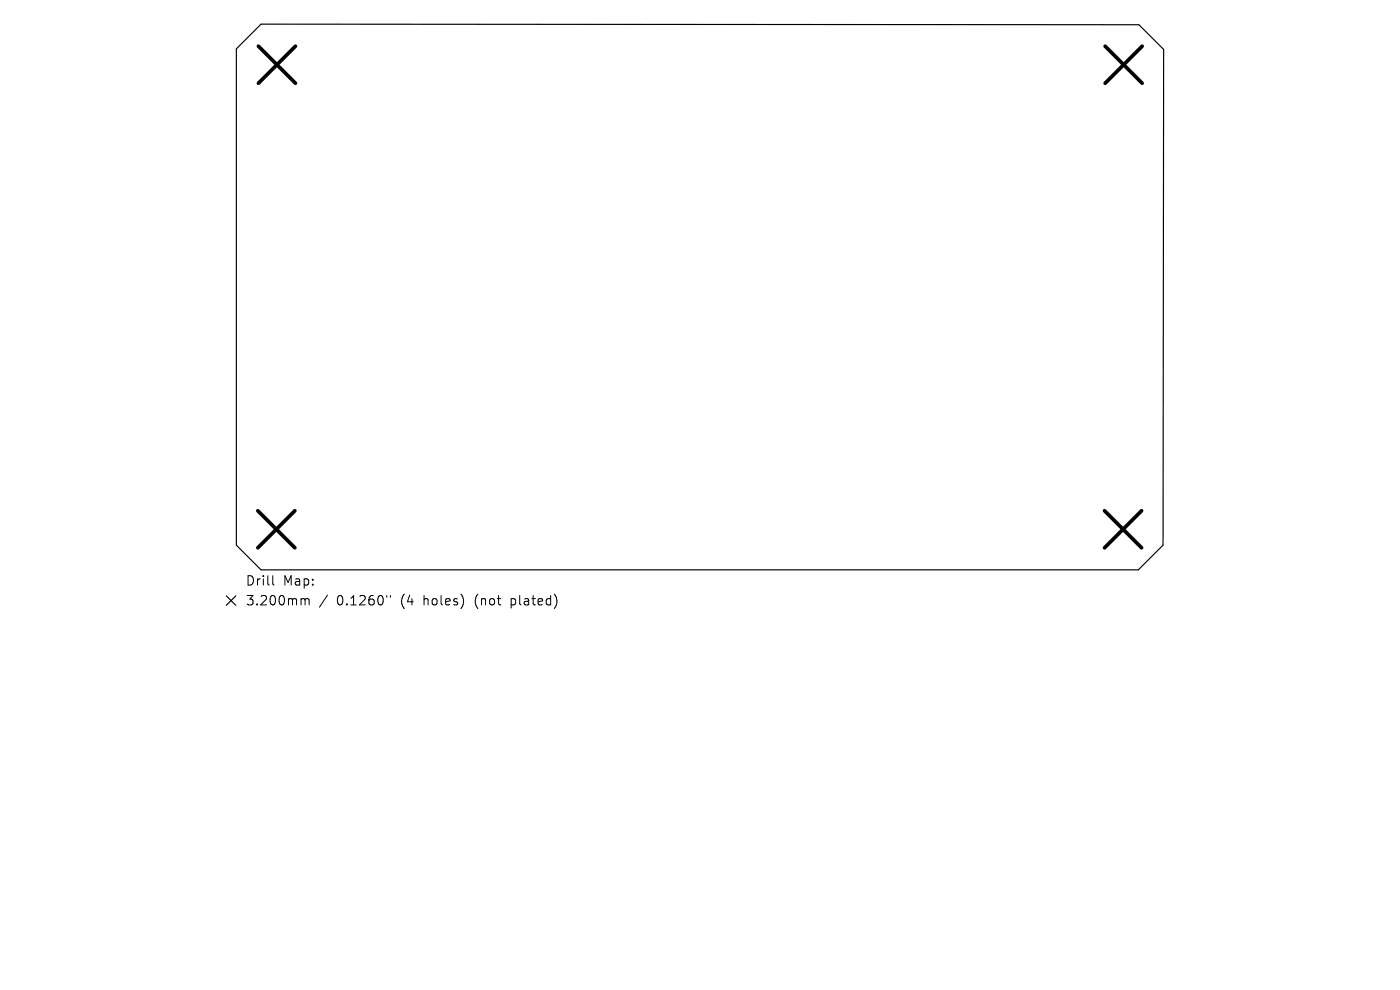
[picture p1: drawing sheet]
<svg xmlns="http://www.w3.org/2000/svg" width="297mm" height="210mm" viewBox="0 0 297 210" stroke-linecap="round" stroke-linejoin="round" font-family="sans-serif">
<defs><g id="words">
<g font-size="2.8">
<text x="52" y="124.5">Drill</text>
<text x="60" y="124.5">Map:</text>
<text x="52" y="128.7">3.200mm</text>
<text x="71.5" y="128.7">0.1260&quot;</text>
<text x="85.2" y="128.7">(4</text>
<text x="90.2" y="128.7">holes)</text>
<text x="101.2" y="128.7">(not</text>
<text x="109" y="128.7">plated)</text>
</g>
</g></defs>
<path d="M55.4 5.1l186.2 .1 5.3 5.3-.2 105.1-5.2 5.3h-186.1l-5.3-5.3v-105.2zM48 126.4l2 2M50 126.4l-2 2" fill="none" stroke="#000" stroke-width=".25"/>
<path d="M54.8 9.8l7.9 7.9M62.7 9.8l-7.9 7.9M234.4 9.8l7.9 7.9M242.3 9.8l-7.9 7.9M54.7 108.3l7.9 7.9M62.6 108.3l-7.9 7.9M234.3 108.3l7.9 7.9M242.2 108.3l-7.9 7.9" fill="none" stroke="#000" stroke-width=".79"/>
<path d="M57.9 122.1v1.7l.3 .3M64.2 127l.4 .1 .1 .2M64.7 127.3l.3-.3 .5 .1 .1 1.2M64.7 127.3v1M69.5 126.2l-1.7 2.6M82.1 126.3v.4M82.8 126.3v.4" fill="none" stroke="#000" stroke-width=".21"/>
<use href="#words"/>
</svg>
